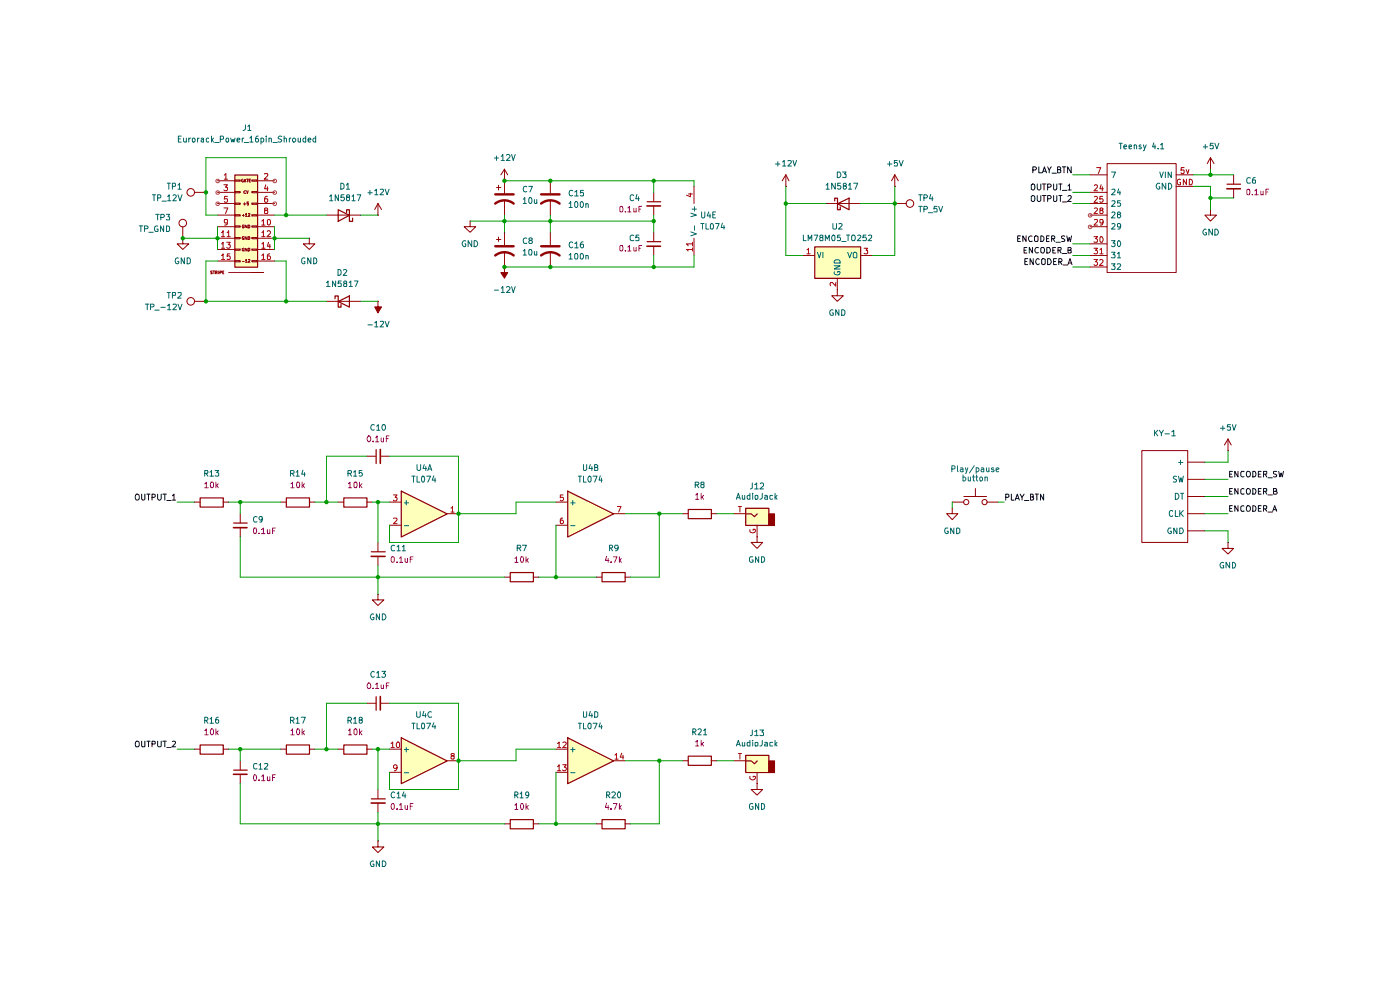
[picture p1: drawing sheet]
<svg xmlns="http://www.w3.org/2000/svg" width="297mm" height="210mm" viewBox="0 0 297 210" stroke-linecap="round" stroke-linejoin="round" font-family="sans-serif">
<g fill="#feffba">
<path d="M158.2 107.8h4.9v3.7h-4.9z"/>
<path d="M120.4 156.5l9.8 4.9-9.8 4.8z"/>
<path d="M120.4 104.2l9.8 4.8-9.8 4.9z"/>
<path d="M158.2 160.2h4.9v3.7h-4.9z"/>
<path d="M85.1 156.5l9.8 4.9-9.8 4.8z"/>
<path d="M85.1 104.2l9.8 4.8-9.8 4.9z"/>
<path d="M49.8 37.1h4.8v19.6h-4.8z"/>
<path d="M172.8 52.4h9.8v6.7h-9.8z"/>
</g>
<path d="M260.3 39.1h2.9M137.3 51.3h2.9M137.3 42.8h2.9M146 108.1h4.9v1.9h-4.9zM158.2 107.8h4.9v3.7h-4.9z" fill="none" stroke="#900000" stroke-width=".25"/>
<path d="M137.2 52.2h2.9M137.2 43.7h2.9M260.3 40h2.8" fill="none" stroke="#900000" stroke-width=".34"/>
<g fill="none" stroke="#900000" stroke-width=".21">
<path d="M147.2 39.5v3.7M231.2 37.1h3.7M234.9 34.7h14.6v23.1h-14.6zM249.5 37.1h3.7M249.5 39.5h3.7M256.8 35.9h.1M256.8 33.4l-.7 1.3M256.8 33.4l.8 1.3M256.8 33.4v2.5M261.7 37.1v1.9M138.7 40.8v2M138.7 43.7v1.9"/>
<path d="M138.7 49.3v1.9M138.7 52.2v2M147.2 50.5v3.7M231.2 40.8h3.7M231.2 43.2h3.7M231.2 45.6h3.7M231.2 48.1h3.7M231.2 51.7h3.7M231.2 54.2h3.7M231.2 56.6h3.7M256.8 44.4v1.2h1.3l-1.3 1.3-1.2-1.3h1.2M256.8 44.4h.1"/>
<path d="M261.7 40v2M242.2 95.6h9.8v19.5h-9.8zM252 98h3.6M260.5 95.6h.1M260.5 93.1l-.7 1.3M260.5 93.1l.7 1.3M260.5 93.1v2.5M144.8 109h1.2M150.9 109h1.2M160.6 113.9v1.2h1.2l-1.2 1.2-1.3-1.2h1.3M160.6 113.9h.1M202 107.8v1.2h1.2l-1.2 1.2-1.2-1.2h1.2"/>
<path d="M202 107.8h.1M202 106.5h2.5M204.5 105.3h4.8M206.9 103.6v1.7M209.3 106.5h2.4M252 105.3h3.6M252 101.7h3.6M252 109h3.6M252 112.6h3.6M260.5 115.1v1.2h1.2l-1.2 1.2-1.3-1.2h1.3M260.5 115.1h.1"/>
<circle cx="205" cy="106.5" r=".55"/>
<circle cx="208.9" cy="106.5" r=".55"/>
</g>
<g fill="none" stroke="#b80000" stroke-width=".21">
<path d="M232.2 39.4l.4-.2 .2 .3-.7 1h.7M232.7 35.6h.8l-.5 1.2M233.6 39.2l-.3 .8h.8M233.8 39.6v.9M250.4 38.1a.45 .45 0 0 0-.6 .2v.6l.1 .3h.5v-.5h-.1M251.2 35.6h-.6l-.1 .5h.6l.1 .6-.2 .1h-.3l-.2-.1M251.6 36l.4 .8 .2-.8M251.7 38v1.2l-.7-1.2v1.2M252.3 38a.66 .66 0 0 1 .7 .4 .66 .66 0 0 1-.3 .8h-.4zM146 41.1h.9M146.5 41v.7l-.9-.3M146.9 52.9h-1.3l.4 .4"/>
<path d="M146.9 51.7h-1.3l.4 .5M146.9 51.4v.8M146.9 52.6v.7M232.1 50.2h.7l-.4 .4 .4 .3-.1 .5-.6-.1M232.1 52.7h.7l-.4 .4 .4 .2-.1 .5h-.6M232.1 55h.7l-.4 .5 .4 .3-.1 .4-.5 .1-.1-.2M232.2 41.7h.4l.2 .3-.7 .9h.7M232.2 44.2l.4-.1 .2 .3-.7 .9h.7M232.2 46.6h.5l.1 .3-.7 .8h.7M233.3 53l.4-.3v1.1M233.3 55.2l.5-.2 .2 .4-.7 .9h.7M233.3 53.8h.7"/>
<path d="M233.4 50.3l.3-.1a.77 .77 0 0 1 .1 1.2h-.3l-.2-.3zM233.5 44.6l-.2-.1v-.3h.6v.3l-.6 .2 .1 .6h.4l.2-.2-.1-.4-.1-.1M233.9 41.7h-.6v.5h.5l.2 .1v.4l-.2 .2-.5-.1M234 47.1l-.2 .2-.5-.1v-.6h.5a.94 .94 0 0 1 0 1.1h-.4"/>
</g>
<g fill="none" stroke="#006665" stroke-width=".21">
<path d="M235.8 36.5h.8l-.5 1.2M246 36.5l.4 1.2 .4-1.2M246 38.9h-.1a.6 .6 0 0 0-.6 .6 .6 .6 0 0 0 .7 .5v-.4h-.1M247.2 36.5v1.2M247.3 38.9v1.2l-.8-1.2v1.2M247.9 38.9a.64 .64 0 0 1 .7 .6 .64 .64 0 0 1-.7 .6zM248.5 36.5v1.2l-.7-1.2v1.2M146.6 45.2l1.1 .4-1.1 .4M146.6 49.2l1.1 .4-1.1 .4M146.8 44.4h.9M147.3 43.9v.9M147.3 47.9v.9"/>
<path d="M235.8 51.1h.8l-.5 .5h.4v.6l-.5 .1-.2-.1M235.8 53.5h.8l-.5 .5h.4v.7l-.7-.1M235.8 56h.8l-.5 .4 .5 .2-.1 .5h-.7M235.9 40.2l.6-.1 .1 .4-.8 .8h.8M235.9 42.7l.6-.1 .1 .3-.8 .9h.8M235.9 45.1l.4-.1 .3 .3-.8 .9h.8M235.9 47.5l.4-.1 .3 .3-.8 .9h.8M237.1 53.8l.3-.3v1.2M237.1 56h.5l.1 .3-.7 .8h.7M237.1 54.7h.6M237.2 45.5l-.1-.1 .1-.4h.3l.2 .2-.1 .3h-.4l-.1 .1v.5l.1 .1h.3l.2-.2v-.3l-.2-.2M237.3 40l-.2 .9h.6"/>
<path d="M237.3 51.1a.68 .68 0 0 1 .5 .6 .68 .68 0 0 1-.5 .6l-.2-.2v-.8zM237.6 40.6v.7M237.7 42.6h-.6v.5l.4-.1 .2 .3v.4h-.6M237.7 47.9l-.2 .3-.4-.1v-.6l.4-.1 .2 .3-.1 .8-.5 .1M250 98.1h.9M250.4 97.6v.9M248.4 112h-.4a.61 .61 0 0 0-.3 .8 .61 .61 0 0 0 .8 .3v-.4h-.3M248.7 108.5l-.3-.2-.3 .3 .1 .8 .2 .2 .3-.2M249.3 104.6a.65 .65 0 0 1 .8 .7 .65 .65 0 0 1-.8 .6zM249.3 108.3v1.3h.6M249.6 101.1h-.6v.4l.5 .2 .1 .3-.3 .3-.4-.1M249.7 112v1.2l-.7-1.2v1.2"/>
<path d="M250 101l.3 1.3 .2-1 .3 1 .2-1.3M250.3 112h.5a.66 .66 0 0 1 .2 .8 .66 .66 0 0 1-.7 .4zM250.3 108.3v1.3M250.4 104.6h.7M250.4 108.9l.6 .7M250.8 104.6v1.3M251 108.3l-.7 .7"/>
</g>
<g fill="none" stroke="#0f0f0f" stroke-width=".21">
<path d="M218.8 39.2l.5-.2a.86 .86 0 0 1 0 1.3l-.5-.2zM219.1 36.1h.5l.3-.5-.3-.2h-.5v1.3M220 39v1l.3 .3h.3l.2-.3v-1M220.4 35.4v1.3h.6M221.1 36.7l.5-1.3 .4 1.3M221.1 39h.8M221.3 36.3h.6M221.5 39v1.3M222.2 35.4l.4 .7 .4-.7M222.2 39.7l.7-.1 .1-.3-.2-.3h-.6v1.3M222.6 36.1v.6M223.2 36.7h.9"/>
<path d="M223.5 39v1.1l.2 .2h.2l.3-.3v-1M224.4 36h.4l.2-.4-.2-.2h-.4v1.3l.6-.2v-.4l-.2-.1M224.6 39h.7M225 39v1.3M225.4 35.4h.7M225.7 35.4v1.3M226.6 39.5l.3-.5v1.3M227.2 35.4v1.3l-.7-1.3v1.3M215.9 50.6h.4M216.5 50h-.6v1.2h.6M217.3 53.1h.4M217.4 55.5h.4"/>
<path d="M217.7 50v1.2l-.7-1.2v1.2M217.8 52.5h-.5v1.2h.5M218 54.9h-.6v1.2h.6M218.8 41.7l.5-.2a.86 .86 0 0 1 0 1.3l-.5-.2zM218.9 50.1a.61 .61 0 0 0-.7 .3 .61 .61 0 0 0 .2 .8l.5-.1M219 52.5v1.2l-.6-1.2v1.2M219.2 54.9v1.2l-.7-1.2v1.2M219.5 50.2l.2-.2 .5 .2v.9l-.2 .1h-.4l-.1-.1zM220 41.5v1l.3 .3h.3l.2-.3v-1M220.3 52.6l-.5-.1a.61 .61 0 0 0-.3 .8 .61 .61 0 0 0 .8 .3M220.5 55l-.3-.1a.6 .6 0 0 0-.5 .6 .6 .6 0 0 0 .7 .5h.1M220.8 52.7l.2-.2h.4a.86 .86 0 0 1-.1 1.2l-.5-.2z"/>
<path d="M220.8 50a.66 .66 0 0 1 .7 .5 .66 .66 0 0 1-.3 .7h-.4zM221 55l.2-.1 .5 .1v1l-.2 .1-.5-.1zM221.1 41.5h.8M221.5 41.5v1.3M222 50.6h.4M222.1 52.5h.5a.66 .66 0 0 1 .2 .8 .66 .66 0 0 1-.7 .4zM222.2 54.9a.65 .65 0 0 1 .8 .6 .65 .65 0 0 1-.8 .6zM222.2 42.2h.6l.2-.5-.2-.2h-.6v1.3M222.6 50h-.6v1.2h.6M223.1 50.6h.6v-.5l-.6-.1v1.2M223.3 53.1h.4M223.3 50.6l.5 .6"/>
<path d="M223.5 41.5v1.1l.2 .2h.2l.3-.3v-1M223.5 55.5h.4M223.9 52.5h-.6v1.2h.6M224 51.4h1M224.1 54.9h-.6v1.2h.6M224.4 53.1h.6v-.6h-.6v1.2M224.6 55.5h.6v-.6h-.6v1.2M224.6 41.5h.7M224.7 53.1l.4 .6M224.9 55.5l.4 .6M225 41.5v1.3M225.4 53.8h.9"/>
<path d="M225.4 42.8h.9M225.4 40.4h.9M225.5 56.2h1M225.9 50.1h-.7v.4l.7 .4-.2 .3h-.5M226.3 50l.3 1.2 .2-.8 .3 .8 .2-1.2M226.6 53.1h.4l.2-.3-.1-.3h-.5v1.2l.6-.1v-.4l-.2-.1M226.6 56.1l.4-1.2 .4 1.2M226.6 41.7l.1-.2h.4l.1 .2v.3l-.7 .8h.7M226.6 40.3h.6M226.6 55.8h.6M261.4 100h-.5v1.2h.5M262.6 100v1.2l-.6-1.2v1.2"/>
<path d="M264.6 100a.6 .6 0 0 1 .7 .5 .6 .6 0 0 1-.6 .7 .86 .86 0 0 1-.1-1.2zM265.8 100h.4a.66 .66 0 0 1 .2 .7 .66 .66 0 0 1-.6 .5zM267.5 100h-.5v1.2h.5M270.8 100l-.6 .1v.3l.6 .4-.2 .4-.4-.1M271.3 100l.2 1.2 .3-.9 .2 .9 .3-1.2M213.4 105.5h.5l.1-.2v-.3l-.1-.2h-.5v1.3M214.5 104.8v1.3h.6M215.4 106.1l.4-1.3 .4 1.3M215.5 105.7h.6M216.4 104.8l.4 .7 .5-.7M216.8 105.5v.6M217.3 106.2h1"/>
<path d="M218.6 105.4l.6-.1v-.3l-.2-.2h-.4v1.3l.6-.1 .1-.3-.3-.3M219.6 104.8h.7M220 104.8v1.3M221.4 104.8v1.3l-.7-1.3v1.3M260.9 104.2h.4M260.9 100.6h.4M260.9 107.9h.4M261.4 103.6h-.5v1.2h.5M261.4 107.3h-.5v1.2h.5M262.6 103.6v1.2l-.6-1.2v1.2M262.6 107.3v1.2l-.6-1.2v1.2M263.9 103.7a.45 .45 0 0 0-.7 .2v.7l.2 .2 .5-.1"/>
<path d="M263.9 100.1l-.5-.1-.2 .2v.7a.45 .45 0 0 0 .7 .2M263.9 107.4a.45 .45 0 0 0-.7 .1v.7l.2 .3 .5-.1M264.7 103.6l.3 .1a.67 .67 0 0 1 0 1.1h-.4l-.1-.2a.82 .82 0 0 1 .2-1zM264.7 107.3l.5 .1a.74 .74 0 0 1-.2 1.1h-.4a.86 .86 0 0 1 .1-1.2zM265.8 103.6a.66 .66 0 0 1 .6 .5 .66 .66 0 0 1-.2 .7h-.4zM265.8 107.3a.66 .66 0 0 1 .6 .4 .66 .66 0 0 1-.2 .8h-.4zM267 104.2h.4M267 100.6h.4M267 107.9h.4M267.5 103.6h-.5v1.2h.5M267.5 107.3h-.5v1.2h.5M268.1 104.2h.5l.1-.5-.6-.1v1.2"/>
<path d="M268.1 100.6h.5l.1-.5-.6-.1v1.2M268.1 107.9h.5l.1-.1v-.4l-.6-.1v1.2M268.4 104.2l.3 .6M268.4 100.6l.3 .6M268.4 107.9l.3 .6M269 105h.9M269 101.3h.9M269 108.6h.9M270 108.5l.4-1.2 .4 1.2M270.2 104.2l.6-.1v-.4l-.6-.1v1.2h.6l.1-.4-.3-.2M270.2 108.1h.6"/>
</g>
<path d="M163.1 109h1.2v2.5h-1.2z" fill="#900000"/>
<path d="M120.4 104.2l9.8 4.8-9.8 4.9zM158.2 109h1.2l.7 .6 .6-.6M163.1 109h1.2v2.5h-1.2zM127.7 121.5h4.9v1.9h-4.9zM120.4 156.5l9.8 4.9-9.8 4.8zM127.7 173.9h4.9v1.9h-4.9zM146 160.4h4.9v1.9h-4.9zM158.2 160.2h4.9v3.7h-4.9z" fill="none" stroke="#900000" stroke-width=".25"/>
<g fill="none" stroke="#900000" stroke-width=".21">
<path d="M117.9 106.5h2.5M117.9 111.4h2.5M130.1 109h2.5M155.7 109h2.5M160.6 111.4v2.5M126.5 122.4h1.2M132.6 122.4h1.2M117.9 158.9h2.5M117.9 163.8h2.5M126.5 174.7h1.2M130.1 161.4h2.5M132.6 174.7h1.2"/>
<path d="M144.8 161.4h1.2M150.9 161.4h1.2M160.6 166.2v1.3h1.2l-1.2 1.2-1.3-1.2h1.3M160.6 166.2h.1"/>
</g>
<g fill="none" stroke="#b80000" stroke-width=".21">
<path d="M119.4 109.9h-.4l-.1 .2v.9h.6v-.4l-.2-.3h-.3l-.1 .3M119.5 105h-.6v.6l.5-.1 .1 .2v.3l-.2 .3-.4-.2M131 107.4h.7l-.5 1.2M156.6 107.4h.7M157 107.4v1.2M159.1 112.3v.5a.61 .61 0 0 0 .8 .2 .61 .61 0 0 0 .3-.7h-.4v.2M118.3 157.7l.3-.3v1.2M118.3 158.6h.7M119.4 157.5l.5-.1 .2 .2-.7 1h.7M131.9 159.8l-.3 .8h.7M118.3 162.6l.3-.4v1.3M118.3 163.5h.7"/>
<path d="M119.4 162.2h.7l-.4 .5 .4 .1v.4l-.2 .3h-.4l-.1-.2M130.5 160.2l.3-.4v1.2M130.5 161h.6M132.2 160.2v.8"/>
</g>
<path d="M121.1 106.7h.9M121.1 111.5h.9M121.5 106.2v.9M121.1 159h.9M121.5 158.6v.9M121.1 163.9h.9" fill="none" stroke="#006665" stroke-width=".21"/>
<path d="M163.1 161.4h1.2v2.5h-1.2z" fill="#900000"/>
<g fill="none" stroke="#900000" stroke-width=".25">
<path d="M49.8 37.1h4.8v19.6h-4.8zM71.8 44.5l2.3 1.2-2.3 1.2zM73.5 45.1v-.6h.6v2.4h.7v-.6M79.8 95.4v2.9M42.5 105.6h4.9v2h-4.9zM49.6 111h2.8M60.7 105.6h5v2h-5zM72.9 105.6h4.9v2h-4.9zM78.8 117h2.9M85.1 104.2l9.8 4.8-9.8 4.9zM108.2 121.5h5v1.9h-5zM42.5 158h4.9v2h-4.9z"/>
<path d="M60.7 158h5v2h-5zM72.9 158h4.9v2h-4.9zM79.8 147.8v2.9M85.1 156.5l9.8 4.9-9.8 4.8zM49.6 163.4h2.8M78.8 169.5h2.9M108.2 173.9h5v1.9h-5zM158.2 161.4h1.2l.7 .6 .6-.6M163.1 161.4h1.2v2.5h-1.2z"/>
</g>
<g fill="none" stroke="#900000" stroke-width=".21">
<path d="M46.1 38.4h3.7M49.8 38.2h1.2v.2h-1.2zM51.6 38l-.4 .2 .2 .4 .2-.1v-.1h-.1M51.8 38.6l.2-.6 .2 .6M51.8 38.4h.4M52.3 38h.4M52.5 38v.6M52.8 38.3h.3M53.2 38h-.4v.6h.4M53.4 38.2h1.2v.2h-1.2zM54.6 38.4h3.6M38.8 50.5v1.2h1.2l-1.2 1.2-1.2-1.2h1.2"/>
<path d="M38.8 50.5h.1M45 57.5h-.3v.2l.3 .2v.2h-.3M45.2 57.5h.3M45.4 57.5v.6M45.7 57.8l.4-.1v-.2h-.4v.6M45.9 57.8l.2 .3M46.1 45.6h3.7M46.1 40.8h3.7M46.1 43.2h3.7M46.1 48.1h3.7M46.1 50.5h3.7M46.1 52.9h3.7"/>
<path d="M46.1 55.4h3.7M46.3 57.5v.6M46.6 57.8h.3l.1-.2-.4-.1v.6M47.2 57.7h.2M47.5 57.5h-.3v.6h.3M48.5 57.8h7.4h-2.5M49.8 40.6h1.2v.3h-1.2zM49.8 43.1h1.2v.2h-1.2zM49.8 45.5h1.2v.3h-1.2zM49.8 47.9h1.2v.3h-1.2zM49.8 50.4h1.2v.2h-1.2zM49.8 52.8h1.2v.3h-1.2z"/>
<path d="M49.8 55.3h1.2v.2h-1.2zM51.4 45.7h.4M51.4 55.5h.4M51.6 43.3h.6M51.6 45.5v.4M51.7 47.7h-.2l-.1 .2 .1 .4h.2l-.1-.2M51.7 50.2l-.3 .1 .1 .5h.2l-.1-.3M51.7 52.7h-.3v.4l.2 .2 .1-.1-.1-.2M51.9 43v.5M52.1 45.5l.1-.2v.6M52.1 55.2l.1-.2v.6M52.1 45.9h.4"/>
<path d="M52.1 55.6h.4M52.2 40.5l-.5 .1v.3l.3 .2 .2-.1M52.3 40.5l.2 .6 .2-.6M52.4 47.7v.6l-.4-.6v.6M52.4 50.2v.6l-.4-.6v.6M52.4 52.7v.6l-.4-.6v.6M52.7 45.4h.3l-.3 .5h.3M52.7 47.7h.2l.1 .2-.1 .4h-.2zM52.7 50.2l.3 .1-.1 .5h-.2zM52.7 52.7h.3v.4l-.2 .2h-.1zM52.7 55.1h.3l-.3 .5h.3M52.7 42.8h-.3v.4h.3v.3l-.3-.1"/>
<path d="M53.4 40.6h1.2v.3h-1.2zM53.4 43.1h1.2v.2h-1.2zM53.4 45.5h1.2v.3h-1.2zM53.4 47.9h1.2v.3h-1.2zM53.4 50.4h1.2v.2h-1.2zM53.4 52.8h1.2v.3h-1.2zM53.4 55.3h1.2v.2h-1.2zM54.6 45.6h3.6M54.6 40.8h3.6M54.6 43.2h3.6M54.6 48.1h3.6M54.6 50.5h3.6"/>
<path d="M54.6 52.9h3.6M54.6 55.4h3.6M69.3 45.6h7.2M80.2 45.6h.1M80.2 43.2v2.4M80.2 43.2l-.7 1.2M80.2 43.2l.7 1.2M41.2 63.9h2.5M77.8 96.8h2M80.7 96.8h1.9M41.2 106.5h1.2M47.3 106.5h1.2"/>
<path d="M51 109v1.9M51 111.9v2M59.5 106.5h1.2M65.6 106.5h1.2M71.7 106.5h1.2M77.8 106.5h1.2M80.2 115.1v1.9M80.2 118v2M82.6 106.5h2.5M82.6 111.4h2.5M94.8 109h2.5M80.2 126.1v1.2h1.2l-1.2 1.1-1.2-1.1h1.2"/>
<path d="M80.2 126.1h.1M107 122.4h1.2M113.1 122.4h1.2M41.2 158.9h1.2M47.3 158.9h1.2M59.5 158.9h1.2M65.6 158.9h1.2M71.7 158.9h1.2M77.8 158.9h1.2M77.8 149.2h2M80.7 149.2h1.9M82.6 158.9h2.5"/>
<path d="M51 161.4v1.9M51 164.3v1.9M80.2 178.4v1.3h1.2l-1.2 1.1-1.2-1.1h1.2M80.2 178.4h.1M80.2 167.5v1.9M80.2 170.3v2M82.6 163.8h2.5M94.8 161.4h2.5M107 174.7h1.2M113.1 174.7h1.2M155.7 161.4h2.5M160.6 163.8v2.4"/>
<circle cx="40.5" cy="63.9" r=".8"/>
</g>
<g fill="none" stroke="#b80000" stroke-width=".21">
<path d="M47.5 39.2h.8l-.5 .5 .5 .1v.5l-.3 .2h-.3l-.2-.2M47.6 37.2l.3-.4v1.2M47.6 38h.7M56.1 36.9l.6-.1 .1 .4-.8 .8h.8M56.4 39.2l-.3 .8h.8M56.7 39.6v.9M47 49.4l.3-.5v1.3M47 51.7h.2l.1-.3v1.3M47 54.2l.3-.4v1.2M47 50.2h.7M47 52.7h.7M47 55h.7"/>
<path d="M47.5 44.1h.8l-.5 1.2M48.1 51.4h.7l-.4 .5h.4v.7l-.5 .1-.2-.2M48.2 49.4l.3-.5v1.3M48.2 50.2h.6M48.3 41.7h-.6l-.1 .5h.6l.1 .6-.3 .1-.4-.1M48.3 47.1l-.3 .2-.3-.1v-.6h.6v.9l-.6 .2M48.8 53.8h-.5l-.1 .6 .1-.1 .5 .1v.6l-.6-.1M55.5 46.9l.4-.3v1.1M55.5 49.4l.4-.5v1.3M55.5 51.7l.4-.3v1.3M55.5 54.2l.4-.4v1.2M55.5 50.2h.7"/>
<path d="M55.5 52.7h.7M55.5 55h.7M55.5 47.7h.7M56.3 44.6l-.2-.1v-.3h.6v.3l-.6 .2v.5l.6 .1 .1-.4-.2-.3M56.7 41.7h-.4l-.2 .3v.8l.2 .1 .4-.1v-.6h-.5l-.1 .1M56.7 46.7l.2-.1h.3a.66 .66 0 0 1-.2 1.1l-.3-.2zM56.7 49.1l.4-.2 .3 .5-.8 .8h.8M57 51.4l-.3 .8h.7M57.2 53.8l-.5 .3v.8l.5 .1 .2-.1v-.4l-.3-.2h-.2l-.2 .2M57.2 51.8v.9M83.5 105h.7l-.4 .5 .4 .2v.3l-.2 .3h-.4l-.1-.2M83.5 110l.6-.1 .1 .2-.7 1h.7"/>
<path d="M95.7 107.8l.3-.4v1.2M95.7 108.6h.6M83 157.7l.3-.3v1.2M83 158.6h.6M84.2 157.5l.3-.1 .2 .2v.8l-.1 .2-.4-.1a.78 .78 0 0 1 0-1zM156.6 159.8h.7M157 159.8v1.2M84.2 162.8l-.1 .2h-.5l-.1-.2v-.3l.2-.3h.3l.2 .3-.1 .8-.5 .2M95.9 160.4l-.2-.4 .1-.2h.5v.4l-.1 .2h-.4l-.1 .2 .2 .4 .4-.1v-.5h-.1M159.1 164.7v.5a.61 .61 0 0 0 .8 .2 .61 .61 0 0 0 .3-.7h-.4v.1"/>
</g>
<g fill="none" stroke="#0f0f0f" stroke-width=".21">
<path d="M28.8 105l.2-.2 .5 .2v.7l-.3 .4-.4-.2zM30.1 104.8v1l.2 .3 .4-.2v-1.1M31.2 104.8h.6M31.5 104.8v1.3M32.3 105.5l.5-.1 .1-.4-.6-.2v1.3M33.4 104.8v1l.3 .3h.2l.3-.3v-1M34.5 104.8h.8M35 104.8v1.3M35.4 106.2h.9M36.6 105.2l.3-.4v1.3M36.6 106.1h.7M28.8 157.4l.2-.2 .4 .1a.87 .87 0 0 1 0 1.1h-.5l-.2-.3z"/>
<path d="M30.1 157.2v1.2l.6-.1v-1.1M31.2 157.2h.6M31.5 157.2v1.2M32.3 157.8h.5l.1-.5-.6-.1v1.2M33.4 157.2v1l.2 .2h.4l.2-.2v-1M34.5 157.2h.8M35 157.2v1.2M35.4 158.6h.9M36.6 157.3l.4-.1 .3 .4-.8 .8h.8"/>
</g>
<path d="M80.7 95.3v3M49.5 111.9h2.9M78.7 118h3M80.7 147.7v2.9M49.5 164.3h2.9M78.7 170.3h3" fill="none" stroke="#900000" stroke-width=".34"/>
<path d="M85.8 106.7h.9M85.8 111.5h.9M86.2 106.2v.9M85.8 159h.9M86.2 158.6v.9M85.8 163.9h.9" fill="none" stroke="#006665" stroke-width=".21"/>
<path d="M80.2 63.9v1.2h.7l-.7 1.3-.7-1.3h.7z" fill="#900000"/>
<g fill="none" stroke="#900000" stroke-width=".21">
<path d="M38.8 48.1v2.4M41.2 40.8h2.5M65.6 50.5v1.2h1.2l-1.2 1.2-1.3-1.2h1.3M65.6 50.5h.1M105.3 50.8h1M105.7 50.3v.9M107 49.3v2.7M107 53.4v3.2M116.8 49.3v2.7M116.8 53.4v3.2M69.3 63.9h7.2M80.2 63.9v1.2h-.7l.7 1.3 .7-1.3h-.7"/>
<path d="M80.2 63.9h.1"/>
<circle cx="38.8" cy="47.3" r=".8"/>
<circle cx="40.5" cy="40.8" r=".8"/>
</g>
<path d="M71.1 63.4v-.6h.7v2.3h.5v-.5M71.8 64l2.3-1.2v2.3z" fill="none" stroke="#900000" stroke-width=".25"/>
<path d="M105.1 54.2a3.1 3.1 0 0 1 3.9 0M105.1 52.2h3.9M114.8 54.2a3.1 3.1 0 0 1 3.9 0M114.8 52.2h3.9" fill="none" stroke="#900000" stroke-width=".51"/>
<path d="M107 56.6v1.2h.7l-.7 1.2-.7-1.2h.7z" fill="#900000"/>
<g fill="none" stroke="#900000" stroke-width=".21">
<path d="M105.3 39.8h1M105.7 39.3v1M107 38.4h.1M107 35.9l-.7 1.2M107 35.9l.7 1.2M107 35.9v5.1M116.8 38.4v2.6M166.7 39.5h.1M166.7 37.1l-.8 1.3M166.7 37.1l.7 1.3M166.7 37.1v2.4M189.8 39.5h.1"/>
<path d="M189.8 37.1l-.7 1.3M189.8 37.1l.8 1.3M189.8 37.1v2.4M99.7 46.9v1.2h1.2l-1.2 1.2-1.2-1.2h1.2M99.7 46.9h.1M107 56.6v1.2h-.7l.7 1.2 .7-1.2h-.7M107 56.6h.1M107 42.5v3.1M116.8 42.5v3.1M170.3 54.2h2.5M175.3 43.2h7.2M177.6 59v2.5"/>
<path d="M182.5 54.2h2.5M189.8 43.2h2.5M177.6 61.5v1.2h1.3l-1.3 1.2-1.2-1.2h1.2M177.6 61.5h.1"/>
<circle cx="193" cy="43.2" r=".8"/>
</g>
<path d="M172.8 52.4h9.8v6.7h-9.8zM177.1 42.6v-.6h.6v2.5h.6v-.6M177.7 43.2l2.4-1.2v2.5z" fill="none" stroke="#900000" stroke-width=".25"/>
<path d="M105.1 43.2a3.1 3.1 0 0 1 3.9 0M105.1 41.2h3.9M114.8 43.2a3.1 3.1 0 0 1 3.9 0M114.8 41.2h3.9" fill="none" stroke="#900000" stroke-width=".51"/>
<path d="M171.2 53l.3-.3v1.1M171.2 53.8h.7M177.3 59.9v.8l-.7-.8h-.4v.7M183.3 52.7h.8l-.4 .4 .4 .1v.6h-.8" fill="none" stroke="#b80000" stroke-width=".21"/>
<path d="M173.4 53.5l.4 1.2 .4-1.2M174.6 53.5v1.2M177 56.4h1.2l-1.2 .7h1.2M177 57.7a.61 .61 0 0 0 .3 .6 .61 .61 0 0 0 .8-.1l.1-.3-.1-.2-.4-.1v.2M177 55.3l.3-.2h.6l.3 .4v.3h-1.2zM179.8 53.5l.5 1.2 .4-1.2M181 53.7l.3-.2 .5 .2v.8l-.2 .2h-.4l-.2-.2z" fill="none" stroke="#006665" stroke-width=".21"/>
<g fill="none" stroke="#009a00" stroke-width=".21">
<path d="M107 38.4h40.2v1.1M138.7 38.4v2.4M166.7 39.5v14.7h3.6M189.8 39.5v14.7h-4.8M227.6 37.1h3.6M253.2 39.5h3.6v4.9M253.2 37.1h8.5M256.8 35.9v1.2M38.8 50.5h7.3M46.1 45.6h-2.4v-12.2h17v12.2M46.1 55.4h-2.4v8.5h25.6M46.1 48.1v4.8"/>
<path d="M58.2 45.6h11.1M58.2 55.4h2.5v8.5M58.2 50.5h7.4M58.2 48.1v4.8M76.5 45.6h3.7M99.7 46.9h39M107 45.6v3.7M116.8 45.6v3.7M138.7 45.6v3.7M138.7 54.2v2.4M147.2 54.2v2.4h-40.2M166.7 43.2h8.6"/>
<path d="M182.5 43.2h7.3M227.6 56.6h3.6M227.6 54.2h3.6M227.6 51.7h3.6M227.6 43.2h3.6M227.6 40.8h3.6M256.8 42h4.9M76.5 63.9h3.7M77.8 96.8h-8.5v9.7M82.6 96.8h14.7v18.3h-14.7v-3.7M260.5 95.6v2.4h-4.9M37.6 106.5h3.6"/>
<path d="M48.5 106.5h11M51 113.9v8.5h56M51 106.5v2.5M66.8 106.5h4.9M79 106.5h3.6M80.2 106.5v8.6M80.2 120v6.1M117.9 106.5h-8.4v2.5h-12.2M117.9 111.4v11M132.6 109h12.2M139.9 109v13.4h-6.1M152.1 109h3.6"/>
<path d="M202 106.5v1.3M211.7 106.5h1.3M255.6 112.6h4.9v2.5M255.6 105.3h4.9M255.6 101.7h4.9M255.6 109h4.9M114.3 122.4h12.2M37.6 158.9h3.6M48.5 158.9h11M51 158.9v2.5M66.8 158.9h4.9M77.8 149.2h-8.5v9.7"/>
<path d="M79 158.9h3.6M80.2 158.9v8.6M82.6 149.2h14.7v18.3h-14.7v-3.7M117.9 158.9h-8.4v2.5h-12.2M51 166.2v8.5h56M80.2 172.3v6.1M114.3 174.7h12.2M117.9 163.8v10.9M132.6 161.4h12.2M139.9 161.4v13.3h-6.1M152.1 161.4h3.6"/>
</g>
<g fill="none" stroke="#1600ca" stroke-width=".21">
<path d="M201.9 99.5l.6-.1 .1-.4-.7-.2v1.3M203.1 98.8v1.1l.2 .2M203.8 99.3l.3-.1 .2 .2v.7M204.3 99.5l-.6 .2 .2 .4 .4-.1M204.8 99.2l.3 .9M205.3 99.2l-.3 1.1-.2 .1M206.7 98.8l-1 1.5M207.1 99.3l.3-.1 .3 .3v.3l-.3 .3-.3-.1M207.1 99.2v1.2M208.2 99.3l.3-.1 .2 .2v.7M208.7 99.5l-.6 .2 .2 .4 .4-.1M209.3 99.2v.7l.2 .2 .3-.2"/>
<path d="M209.8 99.2v.9M210.8 99.3l-.3-.1-.2 .3 .2 .1h.3l.1 .3-.3 .2-.3-.1M211.3 99.6l.6-.1-.2-.3-.4 .2v.5l.2 .2 .3-.1M204.3 101.3l.3-.1 .3 .2v.4l-.3 .2-.3-.1M204.3 100.8v1.2M205.4 101.2v.7l.3 .1 .2-.1M205.9 101.2v.8M206.3 101.2h.5M206.5 100.8v1.1l.3 .1M207 101.2h.4M207.2 100.8v1.1l.2 .1M207.9 101.3l.1-.1 .4 .1v.6l-.4 .1-.1-.1z"/>
<path d="M209 101.3l.1-.1 .4 .1v.7M209 101.2v.8"/>
</g>
<g fill="#009a00">
<circle cx="138.7" cy="46.9" r=".47"/>
<circle cx="256.8" cy="42" r=".47"/>
<circle cx="256.8" cy="37.1" r=".47"/>
<circle cx="117.9" cy="174.7" r=".47"/>
<circle cx="117.9" cy="122.4" r=".47"/>
<circle cx="139.9" cy="109" r=".47"/>
<circle cx="139.9" cy="161.4" r=".47"/>
<circle cx="80.2" cy="158.9" r=".47"/>
<circle cx="51" cy="158.9" r=".47"/>
<circle cx="69.3" cy="158.9" r=".47"/>
<circle cx="97.3" cy="161.4" r=".47"/>
<circle cx="80.2" cy="174.7" r=".47"/>
<circle cx="80.2" cy="106.5" r=".47"/>
<circle cx="80.2" cy="122.4" r=".47"/>
<circle cx="69.3" cy="106.5" r=".47"/>
<circle cx="51" cy="106.5" r=".47"/>
<circle cx="97.3" cy="109" r=".47"/>
<circle cx="60.7" cy="45.6" r=".47"/>
<circle cx="43.7" cy="40.8" r=".47"/>
<circle cx="46.1" cy="50.5" r=".47"/>
<circle cx="38.8" cy="50.5" r=".47"/>
<circle cx="58.2" cy="50.5" r=".47"/>
<circle cx="60.7" cy="63.9" r=".47"/>
<circle cx="43.7" cy="63.9" r=".47"/>
<circle cx="107" cy="56.6" r=".47"/>
<circle cx="166.7" cy="43.2" r=".47"/>
<circle cx="116.8" cy="46.9" r=".47"/>
<circle cx="189.8" cy="43.2" r=".47"/>
<circle cx="107" cy="38.4" r=".47"/>
<circle cx="107" cy="46.9" r=".47"/>
<circle cx="116.8" cy="38.4" r=".47"/>
<circle cx="138.7" cy="38.4" r=".47"/>
<circle cx="116.8" cy="56.6" r=".47"/>
<circle cx="138.7" cy="56.6" r=".47"/>
</g>
<g fill="none" stroke="#910089" stroke-width=".21">
<path d="M131.6 43.9l.3-.1a.86 .86 0 0 1 .1 1.2h-.3l-.2-.2zM131.7 52.1h.3a.86 .86 0 0 1-.1 1.2l-.4-.3v-.7zM132.7 53.2v.1M132.7 44.9v.1M133.2 52.4l.3-.3v1.2M133.2 44.1l.3-.3v1.2M133.2 53.3h.7M133.2 45h.7M134.4 52.5v.7h.6M134.4 44.2v.8l.6-.1M135 44.2v.8M135 52.5v.8"/>
<path d="M135.5 52.7h.4M135.5 44.4h.4M136.1 52.1h-.6v1.2M136.1 43.8h-.6v1.2M264.6 40.2l.3-.1a.86 .86 0 0 1 .1 1.2h-.3l-.2-.2zM265.7 41.2v.1M266.2 40.5l.3-.4v1.2M266.2 41.3h.8M267.5 40.6v.7l.5-.1M268 40.6v.7M268.6 40.7h.4M269.2 40.1h-.6v1.2"/>
<path d="M78.1 92.5a.61 .61 0 0 1 .6 .5 .61 .61 0 0 1-.4 .7 .71 .71 0 0 1-.2-1.2zM79.2 93.6v.1M79.7 92.9l.3-.4v1.2M79.7 93.7h.6M80.9 92.9v.7l.1 .1 .4-.1M81.4 92.9v.8M82 93h.4M82.5 92.5h-.5v1.2M43.4 102.6l.4-.3v1.2M43.4 103.5h.8M44.7 102.4l.4-.1 .2 .1v.8l-.3 .3-.3-.1zM45.8 102.3v1.2"/>
<path d="M46 103l.3 .5M46.3 102.6l-.5 .5M53.8 112.1l.5-.1a.86 .86 0 0 1-.1 1.2l-.4-.1zM54.9 113.1v.1M55.5 112.3l.4-.3v1.2M55.5 113.2h.7M56.7 112.3v.8h.5M57.2 112.3v.9M57.8 112.6h.4M58.4 112h-.6v1.2M61.7 102.6l.4-.3v1.2M61.7 103.5h.7"/>
<path d="M63 102.4l.4-.1a.91 .91 0 0 1-.1 1.2l-.3-.1zM64.1 102.3v1.2M64.3 103l.3 .5M64.6 102.6l-.5 .5M73.9 102.6l.3-.3v1.2M73.9 103.5h.7M75.1 102.4l.2-.1h.3a.91 .91 0 0 1-.1 1.2l-.4-.3zM76.3 102.3v1.2M76.4 103l.4 .5M76.8 102.6l-.5 .5M83.1 118.2l.4-.1 .1 .2v.7a.35 .35 0 0 1-.4 .3 .35 .35 0 0 1-.2-.4zM84.2 119.2v.1"/>
<path d="M84.7 118.4l.4-.3v1.2M84.7 119.3h.7M85.9 118.4v.7l.2 .2 .3-.1M86.4 118.4v.9M87 118.6h.5M87.6 118.1h-.6v1.2M109.2 118.4l.4-.3v1.2M109.2 119.3h.7M110.5 118.2l.4-.1a.91 .91 0 0 1-.1 1.2l-.3-.1zM111.6 118.1v1.2M111.8 118.8l.3 .5M112.1 118.4l-.5 .6"/>
<path d="M128.7 118l-.3 .9h.8M129 118.4v.9M129.6 119.2v.1M130.1 118.1h.8l-.5 1.2M131.4 118.1v1.2M131.5 118.8l.3 .5M131.8 118.4l-.4 .6M147.6 105l.3-.4v1.3M147.6 105.9h.6M148.8 104.6v1.3M148.9 105.4l.4 .5M149.3 105.1l-.5 .5"/>
<path d="M43.4 154.9h.2l.2-.3v1.3M43.4 155.9h.8M44.9 154.6l.4 .3v.7l-.3 .3a.75 .75 0 0 1-.1-1.3zM45.8 154.6v1.3M46 155.4l.3 .5M46.3 155l-.5 .4M61.7 154.9h.2l.2-.3v1.3M61.7 155.9h.7M63.2 154.6a.68 .68 0 0 1 .4 .6 .68 .68 0 0 1-.4 .7l-.3-.5 .1-.6zM64.1 154.6v1.3M64.3 155.4l.3 .5M64.6 155l-.5 .4"/>
<path d="M73.9 154.9l.3-.3v1.3M73.9 155.9h.7M75.4 154.6a.68 .68 0 0 1 .4 .6 .68 .68 0 0 1-.4 .7l-.3-.3v-.7zM76.3 154.6v1.3M76.4 155.4l.4 .5M76.8 155l-.5 .4M78.1 144.9a.61 .61 0 0 1 .6 .4 .61 .61 0 0 1-.2 .7h-.4l-.1-.1-.1-.5zM79.2 146h.1M79.7 145.2l.3-.3v1.1M79.7 146h.6M80.9 145.3v.7h.5M81.4 145.3v.7"/>
<path d="M82 145.5h.4M82.5 144.9h-.5v1.1M147.6 157.4l.3-.3v1.1M147.6 158.2h.6M148.8 157.1v1.1M148.9 157.8l.4 .4M149.3 157.5l-.5 .4M54 164.3a.68 .68 0 0 1 .4 .7 .68 .68 0 0 1-.4 .6l-.2-.5v-.6zM54.9 165.4v.2M55.5 164.7l.4-.4v1.3M55.5 165.6h.7M56.7 164.8v.7l.4 .1 .1-.2"/>
<path d="M57.2 164.8v.8M57.8 164.9h.4M58.4 164.3h-.6v1.3M83.1 170.6l.3-.2 .2 .3v.7l-.2 .3a.72 .72 0 0 1-.3-1.1zM84.2 171.5v.2M84.7 170.8l.4-.4v1.3M84.7 171.7h.7M85.9 170.9v.6l.2 .2 .3-.2M86.4 170.9v.8M87 171h.5M87.6 170.4h-.6v1.3M109.2 170.8h.2l.2-.4v1.3"/>
<path d="M109.2 171.7h.7M110.7 170.4a.68 .68 0 0 1 .4 .7 .68 .68 0 0 1-.4 .6l-.3-.5 .1-.6zM111.6 170.4v1.3M111.8 171.2l.3 .5M112.1 170.9l-.5 .4M128.7 170.3l-.3 1h.8M129 170.9v.8M129.6 171.5v.2M130.1 170.4h.8l-.5 1.3M131.4 170.4v1.3M131.5 171.2l.3 .5M131.8 170.9l-.4 .4"/>
</g>
<g fill="none" stroke="#006665" stroke-width=".21">
<path d="M35.5 38.9h.6M35.8 38.9v1.2M36.6 39.5h.7v-.5l-.2-.1h-.5v1.2M37.8 39.3l.3-.4v1.2M37.8 29.5h.5M38.4 28.9h-.6v1.2h.6M38.9 29.3v.7l.2 .1 .4-.1M39.5 29.3v.8M40 29.3v.8M40.5 29.3l-.5 .2M40.8 29.5l.2-.2 .3 .1v.7h-.3l-.2-.1zM41.9 29.3v.8"/>
<path d="M42.2 29.3l-.3 .2M42.7 29.4h.5v.7M43.2 29.6l-.5 .1v.4h.5M44.3 29.4l-.4-.1-.1 .2v.5l.1 .1h.4M44.9 28.9v1.2M45 29.6l.3 .5M45.3 29.3l-.4 .5M45.5 30.2h1M46.7 29.5h.7v-.5l-.2-.1h-.5v1.2M48 29.4l.3-.1 .2 .2v.5l-.2 .1-.4-.2zM48.9 29.3l.3 .8 .2-.6 .2 .6 .3-.8M50.3 29.7l.6-.1-.2-.3-.4 .2v.5l.2 .1h.3"/>
<path d="M51.4 29.3v.8M51.7 29.3l-.3 .2M51.8 30.2h.9M52.1 26.5v.8l-.5 .4M52.6 26.8l.3-.3v1.2M52.6 27.7h.7M53 29.3l.3-.4v1.2M53 30.1h.7M54.8 28.9a.72 .72 0 0 0-.6 .5 .72 .72 0 0 0 .2 .7h.4l.1-.5a.35 .35 0 0 0-.4-.2 .35 .35 0 0 0-.3 .2M55.4 29.4l.3-.1 .3 .2-.1 .6h-.5M55.4 29.3v1.3M56.5 28.9v.1"/>
<path d="M56.5 29.3v.8M57.1 29.5l.1-.2 .4 .1v.7M57.1 29.3v.8M57.9 30.2h.9M59.8 29l-.5-.1-.3 .2 .2 .4 .6 .3-.3 .3h-.5M60.3 29.5l.1-.2 .4 .2v.6M60.3 28.9v1.2M61.4 29.3v.8M61.7 29.3l-.3 .2M62.1 29.4l.4-.1 .2 .2v.4l-.2 .2-.4-.2zM63.2 29.3v.8h.4l.2-.1M63.8 29.3v.8"/>
<path d="M64.9 29.4l-.4-.1-.2 .2v.6h.6M64.9 28.9v1.2M65.4 29.7l.6-.1-.2-.3-.4 .2v.5l.1 .1h.4M67 29.4l-.4-.1-.2 .2v.4l.2 .2h.4M67 28.9v1.2M72.3 38.9h.3l.4 .3v.6l-.4 .3h-.3zM73.5 39.3l.3-.4v1.2M104.9 33.5h.8M105.3 33.1v.9M106.3 33.2l.4-.4v1.2M106.3 34h.7M107.4 32.9l.2-.1h.3l.3 .2-.1 .4-.7 .6h.8"/>
<path d="M108.5 32.8l.4 1.2 .4-1.2M111.8 39.6l-.6-.1a.61 .61 0 0 0-.2 .8 .61 .61 0 0 0 .8 .3M112.2 39.5h.7l-.5 1.2M164.5 34.8h.9M165 34.3v.9M166 34.4l.4-.4v1.2M166 35.2h.7M167.1 34.1l.5-.1 .3 .3-.8 .9h.8M168.2 34l.4 1.2 .4-1.2M175.3 39.3l.3-.4v1.2M177.2 38.9v1.2l-.8-1.2v1.2M177.6 36.5h.5a.66 .66 0 0 1 .3 .8 .66 .66 0 0 1-.8 .4z"/>
<path d="M178.3 38.9h-.6v.6l.4-.1 .3 .2-.1 .4-.4 .1-.2-.1M178.7 36.5h.8l-.3 .4 .3 .1v.6h-.8M179.1 39.5l-.2-.5 .4-.1 .3 .3-.3 .3h-.4v.5l.2 .1h.2l.3-.2v-.3l-.3-.1M180 39.3l.3-.4v1.2M181.1 38.9h.8l-.5 1.2M188.3 34.8h.9M188.7 34.3v.9M190.3 34h-.6v.5a.45 .45 0 0 1 .6 .1 .45 .45 0 0 1 0 .6l-.6-.1M190.8 34l.4 1.2 .4-1.2M237.4 30.4h.7M237.7 30.4v1.2M238.4 31.2l.6-.1-.2-.4-.3 .1-.1 .6 .2 .2 .3-.1"/>
<path d="M239.5 31.2l.5-.1v-.3h-.5v.7h.5M240.6 30.9l.2-.2 .2 .1 .1 .8M240.6 30.7v.9M242.1 30.8l-.3-.1-.2 .3 .5 .4-.1 .2-.4-.1M242.6 30.7l.2 .9M243.2 30.7l-.5 1.2-.1 .1M244.8 30.3l-.3 .9h.7M245 30.7v.9M245.7 31.5v.1M246.2 30.7l.3-.3v1.2M246.2 31.6h.7M255.3 31.2h.9"/>
<path d="M255.7 30.6v1M257.4 30.4h-.6l-.1 .6 .2-.2h.3l.2 .2v.5h-.7M257.7 30.4l.4 1.2 .5-1.2M265.3 37.8l-.4-.1-.4 .3v.6l.2 .3 .6-.1M266.3 37.7l-.4 .1a.94 .94 0 0 0 0 1.1l.5-.1v-.5l-.5-.1-.2 .2M29.5 47.9h.8M29.9 47.9v1.2M30.6 48.5h.6l.2-.2-.1-.3-.7-.1v1.2M31.6 49.3h.9M32.3 41.3h.7M32.7 41.3v1.3M33 45.5h.8"/>
<path d="M33.4 48v-.1a.66 .66 0 0 0-.6 .5 .66 .66 0 0 0 .2 .7l.5-.1v-.4h-.2M33.4 42h.5l.2-.2v-.3l-.2-.2h-.5v1.3M33.4 45.5v1.1M34.1 46.1h.5l.3-.2-.1-.4h-.7v1.1M34.4 42.7h.9M34.7 47.9v1.2l-.7-1.2v1.2M35.3 47.9h.3l.4 .3v.6l-.2 .3h-.5zM35.3 45.5h.7l-.4 .5 .4 .1v.5h-.7M35.6 41.7l.3-.4v1.3M35.6 42.6h.6M36.7 41.5l.5-.2 .2 .4-.7 .9h.7M37.8 41.3l.4 1.3 .4-1.3"/>
<path d="M37.8 40.1h.6M37.8 54.8v-.1a.64 .64 0 0 0-.6 .6 .64 .64 0 0 0 .5 .7l.2-.2v-.3h-.2M39.1 54.7v1.3l-.7-1.3v1.3M39.7 54.7l.5 .1 .2 .2v.6l-.4 .4h-.3zM64.7 54.8l-.4-.1-.3 .3v.6l.2 .3h.5v-.4h-.2M66 54.7v1.3l-.7-1.3v1.3M66.5 54.7a.64 .64 0 0 1 .7 .6 .64 .64 0 0 1-.7 .7zM69.3 59.9l.3-.3v1.2M69.9 41.7l.4-.4v1.3M69.9 42.6h.7M71.2 59.6v1.2l-.7-1.2v1.2M71.7 57.1a.64 .64 0 0 1 .7 .7 .64 .64 0 0 1-.7 .6z"/>
<path d="M71.8 41.3v1.3l-.7-1.3v1.3M72.4 59.6h-.6l-.1 .6 .2-.2h.3l.2 .2v.5h-.7M72.9 57.3l.4-.2 .3 .4-.8 .9h.8M73 41.3h-.6l-.1 .6 .6-.1 .2 .2v.3l-.3 .3h-.3l-.2-.2M73.5 40.1h.7M73.7 41.8l-.2-.1 .1-.3 .4-.1 .2 .4-.6 .2-.1 .2 .1 .4 .1 .1 .5-.2v-.4l-.2-.2M74.1 59.9l.3-.3v1.2M74.7 41.7l.3-.4v1.3M74.7 42.6h.7M75.2 59.6h.7l-.5 1.2M75.8 41.3h.7l-.5 1.3M78.1 40.9h.9"/>
<path d="M78.5 40.4v.9M79.5 40.5l.3-.4v1.2M79.5 41.3h.7M80.7 40.2l.6-.1 .1 .4-.8 .8h.8M81.7 40.1l.4 1.2 .4-1.2M98.8 51.1h-.2a.64 .64 0 0 0-.6 .6 .64 .64 0 0 0 .6 .6l.2-.1v-.5h-.2M100.1 51.1v1.2l-.8-1.2v1.2M100.6 51.1a.65 .65 0 0 1 .7 .6 .65 .65 0 0 1-.7 .6zM111 53.3l.3-.4v1.2M111 42.2l.3-.3v1.3M111 54.1h.7M111 43.2h.7"/>
<path d="M111.8 50.5h-.3a.67 .67 0 0 0-.5 .5 .67 .67 0 0 0 .2 .6h.6M112.3 53l.3-.1a.86 .86 0 0 1 .1 1.2h-.4l-.1-.3zM112.4 41.9a.68 .68 0 0 1 .5 .6 .68 .68 0 0 1-.5 .7l-.2-.3v-.7zM112.4 51l-.2-.3 .1-.2h.6v.4l-.5 .1-.2 .2 .1 .4h.5l.1-.1v-.3l-.2-.2M113.4 53.3l.1 .8 .4-.1M113.4 42.3v.7l.1 .2 .4-.2M113.9 42.3v.9M113.9 53.3v.8M120.7 54.1l.4-.3v1.1M120.7 43.2l.4-.4v1.2M120.7 54.9h.7M120.7 44h.7"/>
<path d="M121.5 51.5l-.3-.2a.6 .6 0 0 0-.5 .7 .6 .6 0 0 0 .7 .5l.1-.1M121.5 40.5l-.5-.1a.61 .61 0 0 0-.3 .8 .61 .61 0 0 0 .8 .3M121.9 51.6l.4-.3v1.3M121.9 40.7l.4-.3v1.2M121.9 52.6h.8M121.9 41.6h.8M122 53.8h.3a.86 .86 0 0 1 .1 1.1h-.3l-.2-.1zM122.2 42.8a.68 .68 0 0 1 .4 .6 .68 .68 0 0 1-.4 .6l-.3-.2v-.8zM123.2 53.8h.2a.84 .84 0 0 1 .2 1.1h-.3l-.2-.1zM123.4 42.8a.68 .68 0 0 1 .4 .6 .68 .68 0 0 1-.4 .6l-.3-.2v-.8zM123.7 51.3l-.4 .2-.2 .8 .3 .3 .4-.2-.1-.6h-.4l-.2 .2M123.8 40.4h-.6l-.1 .6 .2-.2h.3l.2 .2v.5h-.7"/>
<path d="M124.3 54.3l.4-.1 .1 .7M124.3 43.3l.2-.1 .3 .1v.7M124.3 43.2v.8M124.3 54.2v.7M134.4 50a.45 .45 0 0 0-.7 .1v.7l.2 .3 .5-.1M134.4 41.5l-.4-.2-.3 .4v.5l.2 .3 .3 .1 .2-.2M135.1 41.2l-.2 1h.7M135.5 41.7v.9M135.5 49.9h-.5l-.1 .6 .1-.2 .5 .1v.6h-.6M148.7 47.4h.6M148.8 45v1.1l.2 .1 .4-.1 .1-.1v-1M149 47.4v1.2"/>
<path d="M149.8 47.4v1.2h.6M150.4 45l-.4 .8h.8M150.6 45.4v.8M150.8 47.5h.1a.6 .6 0 0 1 .6 .4 .6 .6 0 0 1-.3 .7h-.3l-.2-.2zM151.2 45.5h.4M151.8 47.4h.8l-.5 1.2M151.8 45h-.6v1.2h.6M153.2 47.3l-.2 1h.8M153.6 47.8v.8M170.4 49.9v1.2h.6M171.4 51.1v-1.2l.4 .8 .4-.8v1.2M172.7 49.9h.8l-.5 1.2"/>
<path d="M174.2 50.4l-.3-.3 .1-.1h.6v.3l-.6 .2v.6l.6-.1v-.5l-.2-.1M175.1 51.1v-1.2l.4 .8 .4-.8v1.2M175.3 40.1h.6M176.6 50l.3-.1 .2 .2v.8l-.1 .2-.4-.1a.78 .78 0 0 1 0-1zM176.7 47.4v1l.2 .2h.4l.2-.2v-1M178 47.5l.4-.1 .2 .3-.7 .9h.7M178.2 49.9h-.5l-.1 .6 .2-.2 .4 .1v.7l-.6-.1M178.6 51.2h.9M179.6 49.9h.7M179.9 49.9v1.2M180 40.1h.7M180.7 50l.5-.1a.86 .86 0 0 1 .1 1.2h-.5l-.1-.2z"/>
<path d="M181.9 50l.5-.1 .2 .3-.7 .9h.7M183.7 49.9h-.6l-.1 .6 .2-.2h.4l.2 .2v.4l-.2 .2-.6-.1M184.2 50h.7v.4l-.8 .7h.8M194.9 41.3h.8M194.9 43.8h.8M195.2 41.3v1.3M195.2 43.8v1.2M196 44.4h.6l.2-.2-.1-.3-.7-.1v1.2M196 42h.5l.3-.4-.3-.3h-.5v1.3M196.9 45.1h1M197.4 41.2l-.2 1h.7M197.8 41.7v.9"/>
<path d="M198.8 43.8h-.6l-.1 .6 .2-.2 .4 .1 .1 .6h-.7M199.1 43.8l.5 1.2 .4-1.2M255.9 48.7l-.1-.1a.6 .6 0 0 0-.6 .6 .6 .6 0 0 0 .7 .6v-.4h-.2M257.2 48.6v1.3l-.7-1.3v1.3M257.7 48.6a.65 .65 0 0 1 .8 .6 .65 .65 0 0 1-.8 .7zM30.8 64.5h.8M31.2 64.5v1.2M31.9 65.1l.7-.1 .1-.3-.2-.2h-.6v1.2M32.8 65.8h1M34.1 65.2h.9M35.5 62.1h.6M35.6 64.9l.3-.4v1.2"/>
<path d="M35.6 65.7h.6M35.8 62.1v1.1M36.6 62.7h.6l.1-.6h-.7v1.1M36.7 64.6l.6-.1 .1 .4-.7 .8h.7M37.8 64.5l.4 1.2 .4-1.2M37.8 62.1h.6v.5l-.7 .6h.7M69.3 60.8h.7M73.1 60.1l-.2-.2a.35 .35 0 0 1 .3-.3 .35 .35 0 0 1 .4 .3l-.1 .1a.51 .51 0 0 0-.5 .2 .51 .51 0 0 0 0 .6h.5l.1-.4-.3-.3M74.1 60.8h.7M78.1 68.9h.9M79.5 68.5l.3-.3v1.1M79.5 69.3h.7"/>
<path d="M80.7 68.2h.6l.1 .3-.8 .8h.8M81.7 68.2l.4 1.1 .4-1.1M104.9 61.5h.8M106.3 61.1l.4-.3v1.3M106.3 62.1h.7M107.4 61l.2-.2h.3l.3 .2-.1 .4-.7 .7h.8M108.5 60.8l.4 1.3 .4-1.3M176.7 65.8l-.1-.1a.66 .66 0 0 0-.6 .5 .66 .66 0 0 0 .3 .7l.5-.1v-.4h-.3M178 65.7v1.2l-.7-1.2v1.2M178.6 65.7h.3l.3 .3v.6l-.1 .3h-.5zM45.6 99.8h.8l-.4 .4 .4 .2v.5h-.8M64.3 99.7l-.3 .9h.8"/>
<path d="M76.8 99.8h-.6v.6l.4-.2 .3 .3-.1 .4h-.6M79.4 90.2l-.5-.1a.61 .61 0 0 0-.3 .8 .61 .61 0 0 0 .8 .3M79.9 90.4l.4-.3v1.2M79.9 91.3h.7M81.2 90.1l.4 .1a.66 .66 0 0 1-.2 1.1 .84 .84 0 0 1-.2-1.2zM88.5 98.5v1.1l.2 .2h.3l.2-.2v-1.1M90 98.5l-.3 .9h.8M90.3 99v.8M90.8 99.8l.4-1.3 .4 1.3M90.8 99.5h.6M123.8 98.5v1.1l.1 .2h.3l.3-.2v-1.1M125.2 98.5l-.2 .9h.7"/>
<path d="M125.6 99v.8M126.2 99.1h.5l.1-.3-.2-.3h-.4v1.3h.5l.1-.2v-.3l-.2-.2M244.9 91.3v1.2M245.1 91.8l.5 .7M245.6 91.3l-.7 .6M246 91.3l.4 .6 .4-.6M246.4 91.9v.6M247.1 92h1M248.6 91.6l.4-.3v1.2M248.6 92.5h.7M258.9 90.8h.9M259.4 90.3v1"/>
<path d="M261 90.1h-.6l-.1 .5h.7v.6h-.7M261.4 90.1l.4 1.2 .4-1.2M43.4 100.4h.6v-.6h-.6v1.2M43.7 100.4l.4 .6M44.5 100.2l.4-.4v1.2M44.5 101h.8M54.5 109.6h-.2a.67 .67 0 0 0-.5 .5 .67 .67 0 0 0 .2 .6h.5M55.6 110.1l-.1 .2h-.3l-.3-.2 .1-.5h.6v.9l-.1 .2h-.4M61.6 100.4h.6l.2-.4-.2-.2h-.6v1.2M62 100.4l.4 .6M62.8 100.2l.4-.4v1.2M62.8 101h.7"/>
<path d="M64.6 100.2v.8M73.8 100.4h.6l.2-.4-.2-.2h-.6v1.2M74.2 100.4l.4 .6M75 100.2l.4-.4v1.2M75 101h.7M83.7 115.7h-.2a.67 .67 0 0 0-.5 .5 .67 .67 0 0 0 .2 .6h.5M84.2 116l.4-.3v1.1M84.2 116.8h.7M85.3 116l.4-.3v1.1M85.3 116.8h.7M87.4 101h.7M87.7 101v1.3"/>
<path d="M88.5 101v1.3h.6M89.5 101.1l.3-.1a.78 .78 0 0 1-.1 1.3l-.3-.5zM90.5 101h.9l-.6 1.3M92 100.9l-.3 1h.8M92.3 101.4v.9M109.7 116.2h.6l.2-.1-.1-.4h-.7v1.1M110.1 116.2l.4 .6M110.8 115.7h.9l-.5 1.1M122.7 101h.7M123 101v1.3M123.8 101v1.3h.6M124.9 101.1l.2-.1 .3 .3v.7l-.3 .3a.71 .71 0 0 1-.2-1.2z"/>
<path d="M125.8 101h.9l-.5 1.3M127.3 100.9l-.2 1h.7M127.6 101.4v.9M129.3 116.2h.5l.2-.1-.1-.4h-.6v1.1M129.5 116.2l.5 .6M131.1 116.2l-.2 .2h-.3l-.2-.2 .2-.5h.5a.78 .78 0 0 1-.4 1.1h-.1M147.5 102.9l.7-.1v-.4l-.1-.1h-.6v1.2M147.8 102.9l.4 .6M148.9 102.8l-.2-.3 .1-.2h.5v.3l-.1 .2h-.4l-.1 .2 .1 .4 .1 .1 .4-.1v-.5l-.1-.1M156.2 105.9l.4-1.3 .5 1.3M156.4 105.6h.5M157.5 105.1v.7l.3 .1 .2-.2"/>
<path d="M158 105.1v.8M159.1 105.2a.36 .36 0 0 0-.6 .1l.1 .5h.5M159.1 104.6v1.3M159.6 102.4v1.1l-.4 .2M159.7 118.1h-.5l-.2 .3v.6l.2 .2h.6v-.4h-.3M159.7 104.6v.2M159.7 105.1v.8M160.1 102.8l.4-.4v1.3M160.1 103.7h.8M160.2 105.2h.6v.5l-.2 .2-.4-.2zM160.9 118.1v1.2l-.6-1.2v1.2M161.3 102.6l.2-.2h.3l.2 .2v.4l-.8 .7h.8"/>
<path d="M161.5 118.1h.5a.66 .66 0 0 1 .2 .8 .66 .66 0 0 1-.7 .4zM161.7 104.6v1l-.5 .3M162.2 105.2l.4-.1 .2 .1v.7M162.8 105.4l-.6 .1v.3h.6M163.9 105.2h-.6v.5l.2 .2 .4-.1M164.4 104.6v1.3M164.5 105.4l.3 .5M164.8 105.1l-.4 .5M201.1 112h-.4a.61 .61 0 0 0-.3 .8 .61 .61 0 0 0 .8 .3v-.4h-.3M202.4 112v1.2l-.7-1.2v1.2M202.9 112h.5l.2 .3v.6l-.4 .3h-.3zM259.6 119.4a.61 .61 0 0 0-.8 .3 .61 .61 0 0 0 .3 .8h.5v-.5h-.2"/>
<path d="M260.9 119.3v1.2l-.8-1.2v1.2M261.4 119.3a.66 .66 0 0 1 .7 .4 .66 .66 0 0 1-.2 .8h-.5zM79.2 130.3v-.1a.6 .6 0 0 0-.6 .7 .6 .6 0 0 0 .6 .5l.1-.4h-.2M80.5 130.2v1.3l-.7-1.3v1.3M81.1 130.2a.65 .65 0 0 1 .8 .6 .65 .65 0 0 1-.8 .7zM43.4 152.8l.6-.1v-.5l-.6-.1v1.3M43.7 152.8l.4 .6M44.5 152.5h.2l.2-.4v1.3M44.5 153.4h.8M46.3 152.1a.72 .72 0 0 0-.6 .6 .72 .72 0 0 0 .3 .7l.4-.2v-.5h-.4l-.3 .2M61.6 152.8l.7-.1 .1-.3-.3-.3h-.5v1.3M62 152.8l.4 .6"/>
<path d="M62.8 152.5h.2l.2-.4v1.3M62.8 153.4h.7M63.9 152.1h.9l-.5 1.3M73.8 152.8l.7-.1 .1-.3-.3-.3h-.5v1.3M74.2 152.8l.4 .6M75 152.5l.4-.4v1.3M75 153.4h.7M76.4 152.7l-.2-.4 .2-.2 .4 .1v.5l-.6 .1v.4l.2 .2h.2l.3-.2-.1-.5h-.2M79.4 142.6l-.2-.2a.65 .65 0 0 0-.5 .6 .65 .65 0 0 0 .5 .7l.2-.2M79.9 142.7l.4-.3v1.3M79.9 143.7h.7M81 142.4h.8l-.4 .5 .4 .2v.3l-.3 .3h-.3l-.2-.2"/>
<path d="M87.4 153.4h.7M87.7 153.4v1.2M88.4 151v1l.2 .1h.4l.2-.1v-1M88.5 153.4v1.2h.6M89.5 153.5l.4-.1a.86 .86 0 0 1-.1 1.2l-.3-.1zM89.9 150.9l-.2 .9h.7M90.3 151.4v.7M90.5 153.4h.9l-.6 1.2M91.5 151a.61 .61 0 0 0-.7 .4 .61 .61 0 0 0 .2 .7h.5M92 153.3l-.3 .9h.8M92.3 153.8v.8M122.7 153.4h.7"/>
<path d="M123 153.4v1.2M123.8 153.4v1.2h.6M123.8 151l.1 1.1h.4l.2-.1v-1M124.9 153.4h.3l.2 .2v.7l-.4 .3a.84 .84 0 0 1-.1-1.2zM125.2 150.9l-.2 .9h.7M125.6 151.4v.7M125.8 153.4h.9l-.5 1.2M126.2 151h.3l.3 .2v.7l-.1 .2h-.5zM127.3 153.3l-.2 .9h.7M127.6 153.8v.8M147 155.3h.4l.3-.3-.3-.4h-.4v1.3M147.2 155.3l.5 .6"/>
<path d="M148.1 154.8l.1-.2h.4l.2 .2v.3l-.7 .8h.7M149.3 154.9l.3-.3v1.3M149.3 155.9h.6M156.2 158.2l.4-1.1 .5 1.1M156.4 157.9h.5M157.5 157.5v.7h.5M158 157.5v.7M159.1 157.1v1.1h-.5v-.7h.5M159.6 154.9v1l-.4 .1M159.7 157.1h.1M159.7 157.5v.7M160.1 155.2l.4-.3v1.1"/>
<path d="M160.1 156h.8M160.2 157.6h.6l-.1 .6h-.5zM161.2 154.9h.8l-.4 .4 .4 .1v.6h-.8M161.7 157.1v.8l-.2 .3h-.3M162.2 157.5h.5l.1 .1v.6h-.6v-.3l.6-.2M163.9 157.5l-.6 .1v.6h.6M164.4 157.1v1.1M164.5 157.8l.3 .4M164.8 157.5l-.4 .4M54.5 162h-.5a.67 .67 0 0 0-.2 .6 .67 .67 0 0 0 .5 .5h.2M54.9 162.3l.4-.3v1.1M54.9 163.1h.7"/>
<path d="M56.1 162h.6l.1 .3-.8 .8h.8M83.7 168.1h-.1a.61 .61 0 0 0-.6 .2 .61 .61 0 0 0 .1 .8l.3 .1 .3-.1M84.2 168.4l.4-.4v1.2M84.2 169.2h.7M85.7 168l-.4 .8h.8M85.9 168.4v.8M109.2 168.7l.6-.1 .1-.4-.3-.2h-.4v1.2M109.5 168.7l.4 .5M110.3 168.4l.4-.4v1.2M110.3 169.2h.7M112.2 168.6l-.1 .1h-.5l-.1-.1 .1-.5 .3-.1 .2 .1a.85 .85 0 0 1-.3 1.1h-.2M128.7 168.7l.6-.1v-.5l-.6-.1v1.2"/>
<path d="M128.9 168.7l.5 .5M129.8 168.1l.2-.1h.3l.3 .2-.1 .4-.7 .6h.8M131.1 168.1l.3-.1 .3 .2v.8l-.3 .2a.71 .71 0 0 1-.3-1.1zM159.7 170.5l-.4-.1-.3 .4v.6l.3 .3 .5-.2v-.4h-.3M160.9 170.4v1.3l-.6-1.3v1.3M161.5 170.4a.64 .64 0 0 1 .7 .7 .64 .64 0 0 1-.7 .6zM79.2 182.7a.59 .59 0 0 0-.7 .4 .59 .59 0 0 0 .3 .7l.5-.1v-.4h-.2M80.5 182.6v1.2l-.7-1.2v1.2M81.1 182.6a.66 .66 0 0 1 .7 .4 .66 .66 0 0 1-.2 .8h-.5z"/>
</g>
<g fill="none" stroke="#b54549" stroke-width=".21">
<circle cx="46.2" cy="38.4" r=".38"/>
<circle cx="58.3" cy="38.4" r=".38"/>
<circle cx="46.2" cy="40.8" r=".38"/>
<circle cx="46.2" cy="43.2" r=".38"/>
<circle cx="58.3" cy="43.2" r=".38"/>
<circle cx="58.3" cy="40.8" r=".38"/>
<circle cx="231.3" cy="45.7" r=".38"/>
<circle cx="231.3" cy="48.1" r=".38"/>
</g>
</svg>
